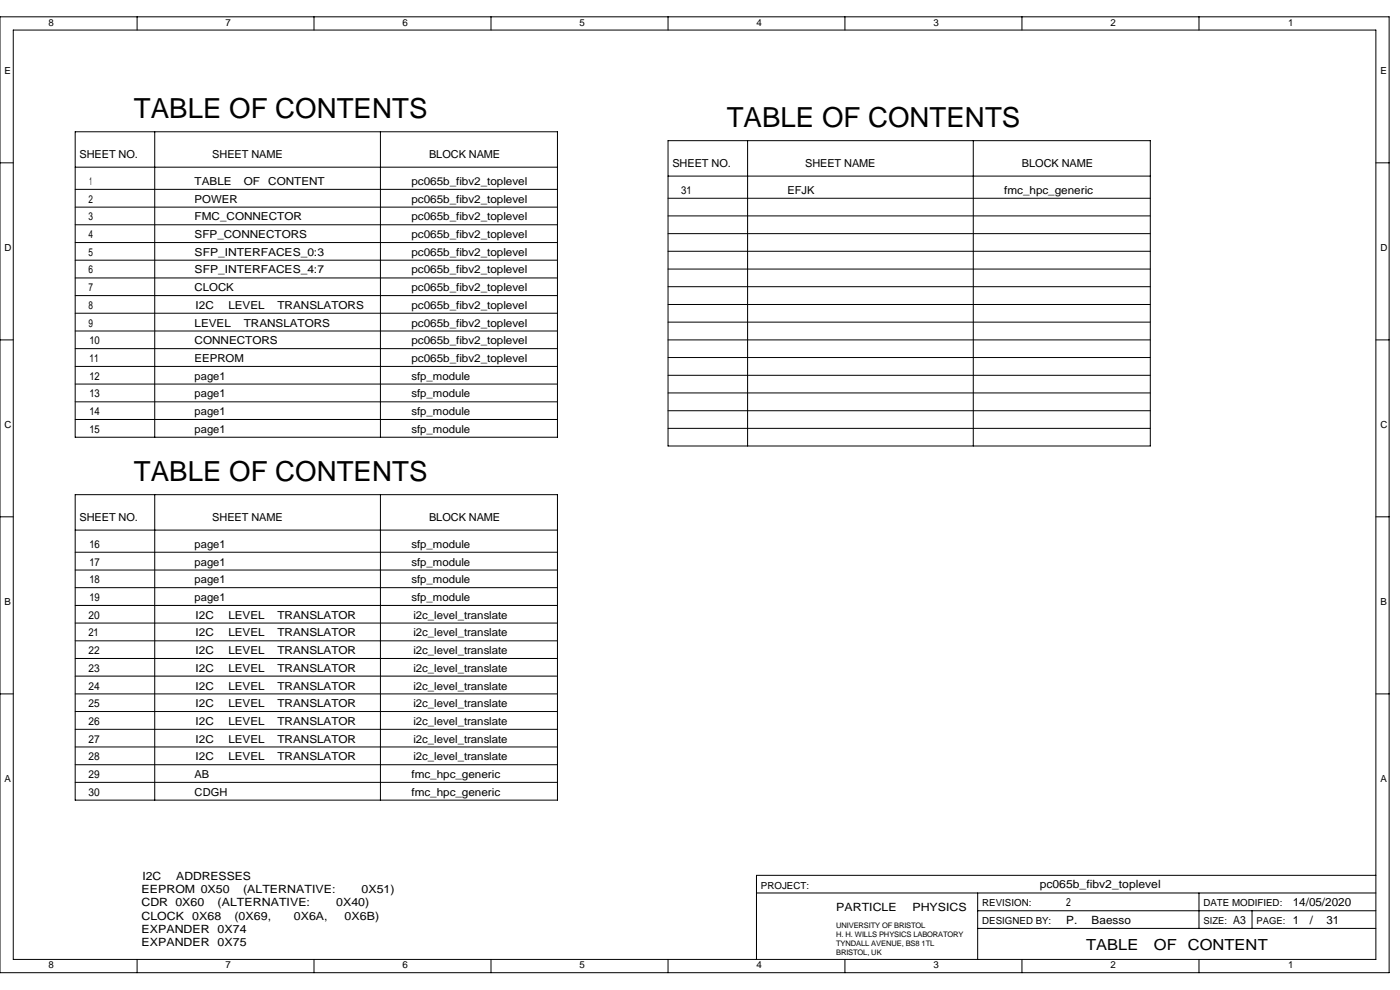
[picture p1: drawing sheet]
<svg xmlns="http://www.w3.org/2000/svg" width="420mm" height="297mm" viewBox="0 0 420 297" stroke-linecap="round" stroke-linejoin="round" font-family="sans-serif">
<defs><g id="words">
<g font-size="8.3">
<text x="40.2" y="35.5">TABLE OF CONTENTS</text>
<text x="218.1" y="38.2">TABLE OF CONTENTS</text>
<text x="40.2" y="144.4">TABLE OF CONTENTS</text>
</g>
<g font-size="4.6">
<text x="326" y="284.9">TABLE</text>
<text x="346.3" y="284.9">OF</text>
<text x="356.4" y="284.9">CONTENT</text>
</g>
<g font-size="3.4">
<text x="42.8" y="263.9">I2C</text>
<text x="52.9" y="263.9">ADDRESSES</text>
<text x="42.5" y="267.9">EEPROM 0X50</text>
<text x="72.9" y="267.9">(ALTERNATIVE:</text>
<text x="108.5" y="267.9">0X51)</text>
<text x="312" y="266.6">pc065b_fibv2_toplevel</text>
<text x="42.5" y="271.9">CDR 0X60</text>
<text x="42.5" y="275.9">CLOCK</text>
<text x="57.7" y="275.9">0X68</text>
<text x="65.3" y="271.9">(ALTERNATIVE:</text>
<text x="70.4" y="275.9">(0X69,</text>
<text x="88.2" y="275.9">0X6A,</text>
<text x="100.9" y="271.9">0X40)</text>
<text x="103.4" y="275.9">0X6B)</text>
<text x="250.9" y="273.2">PARTICLE</text>
<text x="273.8" y="273.2">PHYSICS</text>
<text x="320" y="271.9">2</text>
<text x="388" y="271.9">14/05/2020</text>
<text x="42.5" y="279.9">EXPANDER 0X74</text>
<text x="320" y="277.2">P.</text>
<text x="327.6" y="277.2">Baesso</text>
<text x="370.1" y="277.2">A3</text>
<text x="388" y="277.2">1</text>
<text x="393.1" y="277.2">/</text>
<text x="398.1" y="277.2">31</text>
<text x="42.5" y="283.8">EXPANDER 0X75</text>
</g>
<g font-size="3.3">
<text x="23.9" y="47.5">SHEET NO.</text>
<text x="63.7" y="47.5">SHEET NAME</text>
<text x="128.8" y="47.5">BLOCK NAME</text>
<text x="201.8" y="50.2">SHEET NO.</text>
<text x="241.6" y="50.2">SHEET NAME</text>
<text x="306.7" y="50.2">BLOCK NAME</text>
<text x="26.8" y="55.5">1</text>
<text x="58.4" y="55.5">TABLE</text>
<text x="73.1" y="55.5">OF</text>
<text x="80.5" y="55.5">CONTENT</text>
<text x="123.5" y="55.5">pc065b_fibv2_toplevel</text>
<text x="204.5" y="58.2">31</text>
<text x="236.3" y="58.2">EFJK</text>
<text x="301.4" y="58.2">fmc_hpc_generic</text>
<text x="26.5" y="60.8">2</text>
<text x="58.4" y="60.8">POWER</text>
<text x="123.5" y="60.8">pc065b_fibv2_toplevel</text>
<text x="26.5" y="66.1">3</text>
<text x="26.5" y="71.4">4</text>
<text x="58.4" y="66.1">FMC_CONNECTOR</text>
<text x="58.4" y="71.4">SFP_CONNECTORS</text>
<text x="123.5" y="66.1">pc065b_fibv2_toplevel</text>
<text x="123.5" y="71.4">pc065b_fibv2_toplevel</text>
<text x="26.5" y="76.8">5</text>
<text x="58.4" y="76.8">SFP_INTERFACES_0:3</text>
<text x="123.5" y="76.8">pc065b_fibv2_toplevel</text>
<text x="26.5" y="82">6</text>
<text x="58.4" y="82">SFP_INTERFACES_4:7</text>
<text x="123.5" y="82">pc065b_fibv2_toplevel</text>
<text x="26.5" y="87.4">7</text>
<text x="58.4" y="87.4">CLOCK</text>
<text x="123.5" y="87.4">pc065b_fibv2_toplevel</text>
<text x="26.5" y="92.7">8</text>
<text x="58.7" y="92.7">I2C</text>
<text x="68.5" y="92.7">LEVEL</text>
<text x="83.3" y="92.7">TRANSLATORS</text>
<text x="123.5" y="92.7">pc065b_fibv2_toplevel</text>
<text x="26.5" y="98">9</text>
<text x="58.4" y="98">LEVEL</text>
<text x="73.1" y="98">TRANSLATORS</text>
<text x="123.5" y="98">pc065b_fibv2_toplevel</text>
<text x="26.8" y="103.3">10</text>
<text x="58.4" y="103.3">CONNECTORS</text>
<text x="123.5" y="103.3">pc065b_fibv2_toplevel</text>
<text x="26.8" y="108.6">11</text>
<text x="26.8" y="113.9">12</text>
<text x="58.4" y="113.9">page1</text>
<text x="58.4" y="108.6">EEPROM</text>
<text x="123.5" y="108.6">pc065b_fibv2_toplevel</text>
<text x="123.5" y="113.9">sfp_module</text>
<text x="26.8" y="119.2">13</text>
<text x="58.4" y="119.2">page1</text>
<text x="123.5" y="119.2">sfp_module</text>
<text x="26.8" y="124.5">14</text>
<text x="58.4" y="124.5">page1</text>
<text x="123.5" y="124.5">sfp_module</text>
<text x="26.8" y="129.8">15</text>
<text x="58.4" y="129.8">page1</text>
<text x="123.5" y="129.8">sfp_module</text>
<text x="23.9" y="156.4">SHEET NO.</text>
<text x="63.7" y="156.4">SHEET NAME</text>
<text x="128.8" y="156.4">BLOCK NAME</text>
<text x="26.8" y="164.4">16</text>
<text x="58.4" y="164.4">page1</text>
<text x="123.5" y="164.4">sfp_module</text>
<text x="26.8" y="169.7">17</text>
<text x="58.4" y="169.7">page1</text>
<text x="123.5" y="169.7">sfp_module</text>
<text x="26.8" y="175">18</text>
<text x="58.4" y="175">page1</text>
<text x="123.5" y="175">sfp_module</text>
<text x="26.5" y="185.6">20</text>
<text x="26.8" y="180.3">19</text>
<text x="58.4" y="180.3">page1</text>
<text x="58.7" y="185.6">I2C</text>
<text x="68.5" y="185.6">LEVEL</text>
<text x="83.3" y="185.6">TRANSLATOR</text>
<text x="123.5" y="180.3">sfp_module</text>
<text x="124.1" y="185.6">i2c_level_translate</text>
<text x="26.5" y="190.9">21</text>
<text x="58.7" y="190.9">I2C</text>
<text x="68.5" y="190.9">LEVEL</text>
<text x="83.3" y="190.9">TRANSLATOR</text>
<text x="124.1" y="190.9">i2c_level_translate</text>
<text x="26.5" y="196.3">22</text>
<text x="58.7" y="196.3">I2C</text>
<text x="68.5" y="196.3">LEVEL</text>
<text x="83.3" y="196.3">TRANSLATOR</text>
<text x="124.1" y="196.3">i2c_level_translate</text>
<text x="26.5" y="201.6">23</text>
<text x="58.7" y="201.6">I2C</text>
<text x="68.5" y="201.6">LEVEL</text>
<text x="83.3" y="201.6">TRANSLATOR</text>
<text x="124.1" y="201.6">i2c_level_translate</text>
<text x="26.5" y="206.9">24</text>
<text x="58.7" y="206.9">I2C</text>
<text x="68.5" y="206.9">LEVEL</text>
<text x="83.3" y="206.9">TRANSLATOR</text>
<text x="124.1" y="206.9">i2c_level_translate</text>
<text x="26.5" y="212.2">25</text>
<text x="58.7" y="212.2">I2C</text>
<text x="68.5" y="212.2">LEVEL</text>
<text x="83.3" y="212.2">TRANSLATOR</text>
<text x="124.1" y="212.2">i2c_level_translate</text>
<text x="26.5" y="217.5">26</text>
<text x="58.7" y="217.5">I2C</text>
<text x="68.5" y="217.5">LEVEL</text>
<text x="83.3" y="217.5">TRANSLATOR</text>
<text x="124.1" y="217.5">i2c_level_translate</text>
<text x="26.5" y="222.8">27</text>
<text x="58.7" y="222.8">I2C</text>
<text x="68.5" y="222.8">LEVEL</text>
<text x="83.3" y="222.8">TRANSLATOR</text>
<text x="124.1" y="222.8">i2c_level_translate</text>
<text x="26.5" y="233.4">29</text>
<text x="26.5" y="228.1">28</text>
<text x="58.4" y="233.4">AB</text>
<text x="58.7" y="228.1">I2C</text>
<text x="68.5" y="228.1">LEVEL</text>
<text x="83.3" y="228.1">TRANSLATOR</text>
<text x="123.5" y="233.4">fmc_hpc_generic</text>
<text x="124.1" y="228.1">i2c_level_translate</text>
<text x="26.5" y="238.7">30</text>
<text x="58.4" y="238.7">CDGH</text>
<text x="123.5" y="238.7">fmc_hpc_generic</text>
</g>
<g font-size="2.9">
<text x="14.6" y="7.7">8</text>
<text x="67.7" y="7.7">7</text>
<text x="120.8" y="7.7">6</text>
<text x="173.9" y="7.7">5</text>
<text x="227" y="7.7">4</text>
<text x="280.2" y="7.7">3</text>
<text x="333.2" y="7.7">2</text>
<text x="386.6" y="7.7">1</text>
<text x="1.3" y="22.3">E</text>
<text x="414.3" y="22.3">E</text>
<text x="1.3" y="75.4">D</text>
<text x="414.3" y="75.4">D</text>
<text x="1.3" y="128.5">C</text>
<text x="414.3" y="128.5">C</text>
<text x="1.3" y="181.7">B</text>
<text x="414.3" y="181.7">B</text>
<text x="1.3" y="234.7">A</text>
<text x="414.3" y="234.7">A</text>
<text x="228.3" y="266.6">PROJECT:</text>
<text x="294.8" y="271.9">REVISION:</text>
<text x="361.1" y="271.9">DATE MODIFIED:</text>
<text x="294.8" y="277.2">DESIGNED BY:</text>
<text x="14.6" y="290.5">8</text>
<text x="67.7" y="290.5">7</text>
<text x="120.8" y="290.5">6</text>
<text x="173.9" y="290.5">5</text>
<text x="227" y="290.5">4</text>
<text x="280.2" y="290.5">3</text>
<text x="333.2" y="290.5">2</text>
<text x="386.6" y="290.5">1</text>
</g>
<g font-size="2.8">
<text x="361.1" y="277.2">SIZE:</text>
<text x="377.1" y="277.2">PAGE:</text>
</g>
<g font-size="2.3">
<text x="250.9" y="278.5">UNIVERSITY OF BRISTOL</text>
<text x="250.9" y="281.2">H. H. WILLS PHYSICS LABORATORY</text>
<text x="250.9" y="283.8">TYNDALL AVENUE, BS8 1TL</text>
<text x="250.9" y="286.5">BRISTOL, UK</text>
</g>
</g></defs>
<g fill="none" stroke="#000" stroke-width=".3">
<path d="M0 5h416.9v286.8h-416.9zM4 9h408.9v278.9h-408.9zM41.1 5v4M94.2 5v4M147.4 5v4M200.5 5v4M253.6 5v4M306.7 5v4M359.8 5v4M22.6 39.5h144.7v91.7h-144.7zM46.4 39.5v91.7M114.2 39.5v91.7"/>
<path d="M0 48.9h4M22.6 56.8h144.7M22.6 50.2h144.7M200.5 59.5h144.7M200.5 42.2h144.7v91.6h-144.7zM200.5 52.8h144.7M224.4 42.2v91.6M292.1 42.2v91.6M412.9 48.9h4M22.6 67.4h144.7M22.6 62.1h144.7M22.6 72.8h144.7"/>
<path d="M22.6 78.1h144.7M200.5 70.1h144.7M200.5 64.8h144.7M200.5 75.4h144.7M22.6 88.7h144.7M22.6 83.4h144.7M22.6 94h144.7M22.6 99.3h144.7M200.5 91.4h144.7M200.5 80.7h144.7M200.5 86h144.7M200.5 96.7h144.7"/>
<path d="M0 102h4M22.6 104.6h144.7M22.6 109.9h144.7M22.6 115.2h144.7M200.5 107.3h144.7M200.5 112.6h144.7M200.5 102h144.7M200.5 117.9h144.7M412.9 102h4M22.6 125.9h144.7M22.6 120.6h144.7M200.5 128.5h144.7"/>
<path d="M200.5 123.2h144.7M0 155.1h4M22.6 148.4h144.7v91.7h-144.7zM22.6 159h144.7M46.4 148.4v91.7M114.2 148.4v91.7M412.9 155.1h4M22.6 176.3h144.7M22.6 171h144.7M22.6 165.7h144.7M22.6 197.6h144.7M22.6 181.7h144.7"/>
<path d="M22.6 186.9h144.7M22.6 192.3h144.7M0 208.2h4M22.6 213.5h144.7M22.6 218.8h144.7M22.6 202.9h144.7M22.6 208.2h144.7M412.9 208.2h4M22.6 234.7h144.7M22.6 224.1h144.7M22.6 229.4h144.7M227 267.9h185.9"/>
<path d="M293.4 273.3h119.5M293.4 267.9v20M293.4 278.6h119.5M359.8 267.9v10.7M375.8 273.3v5.3M412.9 262.6h-185.9v25.3M41.1 287.9v3.9M94.2 287.9v3.9M147.4 287.9v3.9M200.5 287.9v3.9M253.6 287.9v3.9M306.7 287.9v3.9"/>
<path d="M359.8 287.9v3.9"/>
</g>
<use href="#words"/>
</svg>
